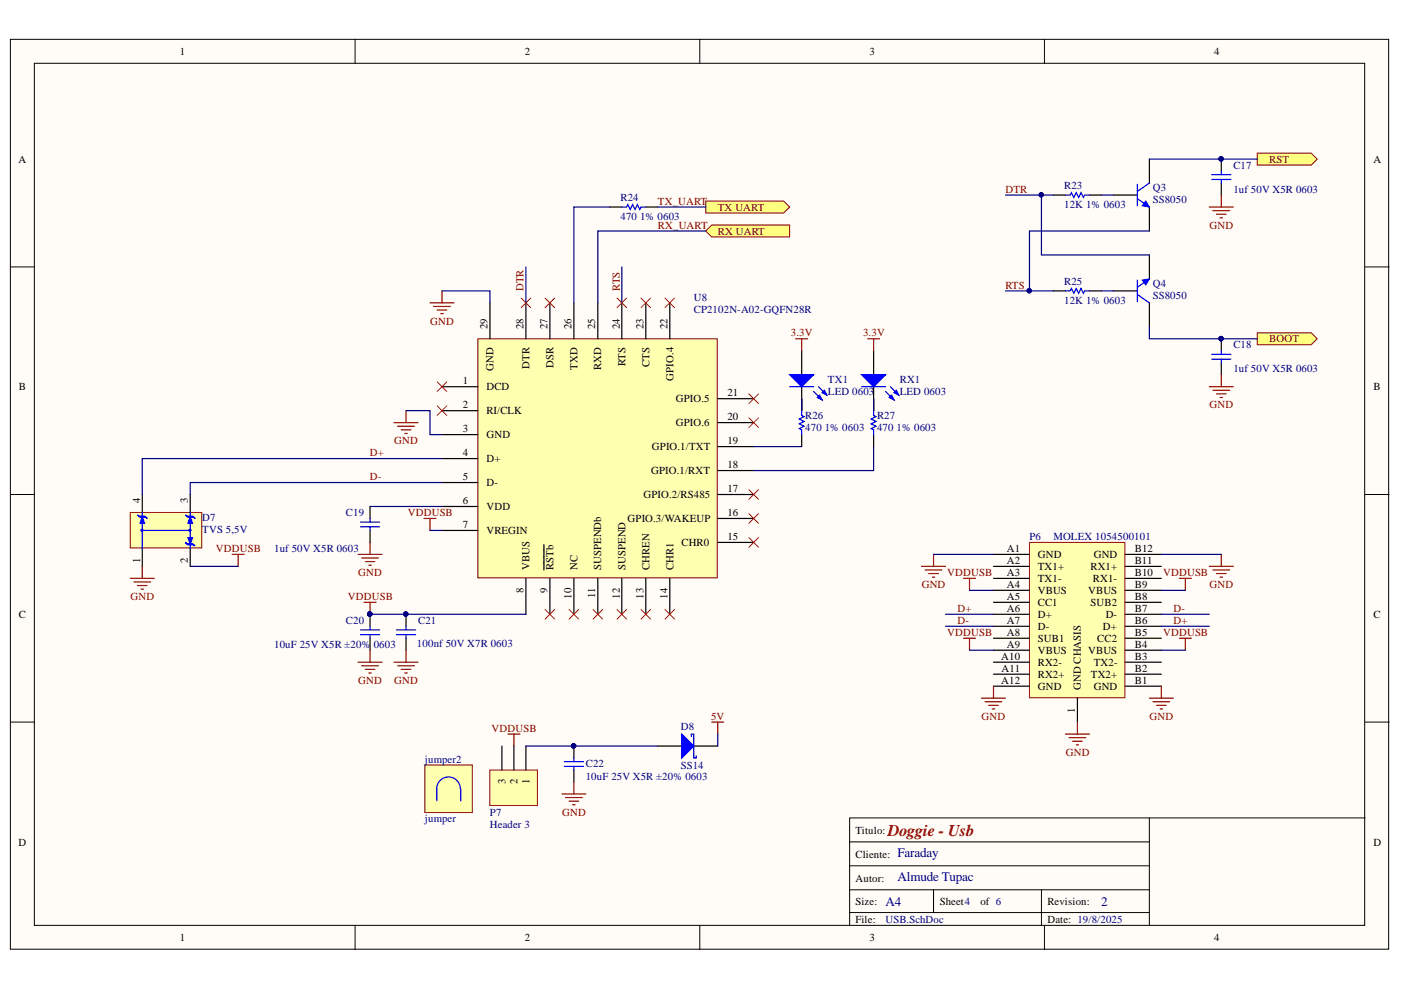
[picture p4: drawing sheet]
<svg xmlns="http://www.w3.org/2000/svg" width="297mm" height="210mm" viewBox="0 0 297 210" stroke-linecap="round" stroke-linejoin="round" font-family="sans-serif">
<defs><g id="words">
<text font-size="3.5" fill="#800000" x="188.2" y="177.3">Doggie - Usb</text>
<g font-size="2.8" fill="#000080">
<text x="190.3" y="181.7">Faraday</text>
<text x="190.3" y="186.8">Almude Tupac</text>
<text x="187.7" y="192.1">A4</text>
<text x="233.5" y="192.1">2</text>
</g>
<g font-size="2.3">
<text x="38.2" y="11.7">1</text>
<text x="111.2" y="11.7">2</text>
<text x="184.3" y="11.7">3</text>
<text x="257.4" y="11.7">4</text>
<text x="3.9" y="34.5">A</text>
<text x="291.2" y="34.5">A</text>
<text x="103.4" y="69.8" transform="rotate(-90 103.4 69.8)">29</text>
<text x="111" y="69.8" transform="rotate(-90 111 69.8)">28</text>
<text x="116.1" y="69.8" transform="rotate(-90 116.1 69.8)">27</text>
<text x="121.1" y="69.8" transform="rotate(-90 121.1 69.8)">26</text>
<text x="126.2" y="69.8" transform="rotate(-90 126.2 69.8)">25</text>
<text x="131.4" y="69.8" transform="rotate(-90 131.4 69.8)">24</text>
<text x="136.5" y="69.8" transform="rotate(-90 136.5 69.8)">23</text>
<text x="141.5" y="69.8" transform="rotate(-90 141.5 69.8)">22</text>
<text x="132.7" y="77.7" transform="rotate(-90 132.7 77.7)">RTS</text>
<text x="137.7" y="77.8" transform="rotate(-90 137.7 77.8)">CTS</text>
<text x="4" y="82.8">B</text>
<text x="98.1" y="81.5">1</text>
<text x="103.1" y="82.8">DCD</text>
<text x="104.6" y="78.6" transform="rotate(-90 104.6 78.6)">GND</text>
<text x="112.3" y="78.2" transform="rotate(-90 112.3 78.2)">DTR</text>
<text x="117.3" y="78.1" transform="rotate(-90 117.3 78.1)">DSR</text>
<text x="122.4" y="78.4" transform="rotate(-90 122.4 78.4)">TXD</text>
<text x="127.5" y="78.4" transform="rotate(-90 127.5 78.4)">RXD</text>
<text x="142.8" y="80.7" transform="rotate(-90 142.8 80.7)">GPIO.4</text>
<text x="291.2" y="82.8">B</text>
<text x="98.1" y="86.6">2</text>
<text x="103.1" y="87.8">RI/CLK</text>
<text x="143.3" y="85.3">GPIO.5</text>
<text x="154.2" y="89.1">20</text>
<text x="154.2" y="84">21</text>
<text x="98.1" y="91.6">3</text>
<text x="103.1" y="92.9">GND</text>
<text x="138.2" y="95.4">GPIO.1/TXT</text>
<text x="143.3" y="90.4">GPIO.6</text>
<text x="154.2" y="94.2">19</text>
<text x="98.1" y="96.7">4</text>
<text x="98.1" y="101.8">5</text>
<text x="103.1" y="98">D+</text>
<text x="138.1" y="100.5">GPIO.1/RXT</text>
<text x="154.2" y="99.2">18</text>
<text x="29.7" y="106.6" transform="rotate(-90 29.7 106.6)">4</text>
<text x="39.8" y="106.6" transform="rotate(-90 39.8 106.6)">3</text>
<text x="98.1" y="106.9">6</text>
<text x="103.1" y="103">D-</text>
<text x="136.5" y="105.7">GPIO.2/RS485</text>
<text x="154.2" y="104.4">17</text>
<text x="98.1" y="112">7</text>
<text x="103.1" y="108.2">VDD</text>
<text x="103.1" y="113.3">VREGIN</text>
<text x="133.1" y="110.7">GPIO.3/WAKEUP</text>
<text x="154.2" y="109.5">16</text>
<text x="29.7" y="119.4" transform="rotate(-90 29.7 119.4)">1</text>
<text x="39.8" y="119.4" transform="rotate(-90 39.8 119.4)">2</text>
<text x="144.5" y="115.8">CHR0</text>
<text x="154.2" y="114.5">15</text>
<text x="213.4" y="117.1">A1</text>
<text x="213.4" y="119.6">A2</text>
<text x="220" y="118.3">GND</text>
<text x="231.9" y="118.3">GND</text>
<text x="240.6" y="119.6">B11</text>
<text x="240.6" y="117.1">B12</text>
<text x="111" y="125.8" transform="rotate(-90 111 125.8)">8</text>
<text x="112.3" y="120.9" transform="rotate(-90 112.3 120.9)">VBUS</text>
<text x="116.1" y="125.8" transform="rotate(-90 116.1 125.8)">9</text>
<text x="117.3" y="120.9" transform="rotate(-90 117.3 120.9)">RSTb</text>
<text x="122.4" y="120.9" transform="rotate(-90 122.4 120.9)">NC</text>
<text x="127.5" y="120.9" transform="rotate(-90 127.5 120.9)">SUSPENDb</text>
<text x="132.7" y="120.9" transform="rotate(-90 132.7 120.9)">SUSPEND</text>
<text x="137.7" y="120.9" transform="rotate(-90 137.7 120.9)">CHREN</text>
<text x="142.8" y="120.9" transform="rotate(-90 142.8 120.9)">CHR1</text>
<text x="213.4" y="122.1">A3</text>
<text x="213.4" y="124.7">A4</text>
<text x="220" y="120.9">TX1+</text>
<text x="220" y="123.4">TX1-</text>
<text x="220" y="125.9">VBUS</text>
<text x="230.7" y="125.9">VBUS</text>
<text x="231.2" y="120.9">RX1+</text>
<text x="231.7" y="123.4">RX1-</text>
<text x="240.6" y="124.7">B9</text>
<text x="240.6" y="122.1">B10</text>
<text x="4" y="131">C</text>
<text x="121.1" y="127" transform="rotate(-90 121.1 127)">10</text>
<text x="126.2" y="126.9" transform="rotate(-90 126.2 126.9)">11</text>
<text x="131.4" y="127" transform="rotate(-90 131.4 127)">12</text>
<text x="136.5" y="127" transform="rotate(-90 136.5 127)">13</text>
<text x="141.5" y="127" transform="rotate(-90 141.5 127)">14</text>
<text x="213.4" y="127.2">A5</text>
<text x="213.4" y="129.8">A6</text>
<text x="220" y="128.5">CC1</text>
<text x="220" y="131">D+</text>
<text x="231.2" y="128.5">SUB2</text>
<text x="234.4" y="131">D-</text>
<text x="240.6" y="129.8">B7</text>
<text x="240.6" y="127.2">B8</text>
<text x="291.2" y="131">C</text>
<text x="213.4" y="132.3">A7</text>
<text x="213.4" y="134.8">A8</text>
<text x="213.4" y="137.4">A9</text>
<text x="220" y="133.6">D-</text>
<text x="220" y="136.1">SUB1</text>
<text x="232.6" y="136.1">CC2</text>
<text x="233.8" y="133.6">D+</text>
<text x="240.6" y="137.4">B4</text>
<text x="240.6" y="134.8">B5</text>
<text x="240.6" y="132.3">B6</text>
<text x="212.3" y="139.9">A10</text>
<text x="212.3" y="142.4">A11</text>
<text x="220" y="138.6">VBUS</text>
<text x="220" y="141.2">RX2-</text>
<text x="220" y="143.7">RX2+</text>
<text x="230.7" y="138.6">VBUS</text>
<text x="231.3" y="143.7">TX2+</text>
<text x="231.9" y="141.2">TX2-</text>
<text x="240.6" y="142.4">B2</text>
<text x="240.6" y="139.9">B3</text>
<text x="212.3" y="145">A12</text>
<text x="220" y="146.2">GND</text>
<text x="229.2" y="146.2" transform="rotate(-90 229.2 146.2)">GND CHASIS</text>
<text x="231.9" y="146.2">GND</text>
<text x="240.6" y="145">B1</text>
<text x="227.9" y="151.2" transform="rotate(-90 227.9 151.2)">1</text>
<text x="107.2" y="166.2" transform="rotate(-90 107.2 166.2)">3</text>
<text x="109.7" y="166.2" transform="rotate(-90 109.7 166.2)">2</text>
<text x="112.3" y="166.2" transform="rotate(-90 112.3 166.2)">1</text>
<text x="3.9" y="179.3">D</text>
<text x="181.4" y="176.8">Titulo:</text>
<text x="291.2" y="179.3">D</text>
<text x="181.4" y="181.8">Cliente:</text>
<text x="181.4" y="192">Size:</text>
<text x="181.4" y="186.9">Autor:</text>
<text x="199.2" y="192">Sheet4</text>
<text x="207.9" y="192">of 6</text>
<text x="222.1" y="192">Revision:</text>
<text x="181.4" y="195.8">File:</text>
<text x="222.1" y="195.8">Date: 19/8/2025</text>
<text x="38.2" y="199.6">1</text>
<text x="111.2" y="199.6">2</text>
<text x="184.3" y="199.6">3</text>
<text x="257.4" y="199.6">4</text>
</g>
<g font-size="2.3" fill="#000080">
<text x="261.5" y="35.7">C17</text>
<text x="225.6" y="40.1">R23</text>
<text x="244.4" y="40.6">Q3</text>
<text x="261.5" y="40.8">1uf 50V X5R 0603</text>
<text x="131.6" y="42.6">R24</text>
<text x="131.6" y="46.7">470</text>
<text x="135.7" y="46.7">1% 0603</text>
<text x="225.6" y="44.2">12K 1% 0603</text>
<text x="244.4" y="43.1">SS8050</text>
<text x="147.1" y="63.7">U8</text>
<text x="225.6" y="60.4">R25</text>
<text x="225.6" y="64.5">12K 1% 0603</text>
<text x="244.4" y="60.9">Q4</text>
<text x="244.4" y="63.5">SS8050</text>
<text x="147.1" y="66.3">CP2102N-A02-GQFN28R</text>
<text x="261.5" y="73.9">C18</text>
<text x="175.5" y="81.2">TX1</text>
<text x="175.5" y="83.8">LED 0603</text>
<text x="190.8" y="81.2">RX1</text>
<text x="190.8" y="83.8">LED 0603</text>
<text x="261.5" y="78.9">1uf 50V X5R 0603</text>
<text x="170.7" y="88.8">R26</text>
<text x="185.9" y="88.8">R27</text>
<text x="170.7" y="91.4">470</text>
<text x="174.9" y="91.4">1% 0603</text>
<text x="185.9" y="91.4">470</text>
<text x="190.1" y="91.4">1% 0603</text>
<text x="42.9" y="110.5">D7</text>
<text x="42.9" y="113">TVS 5,5V</text>
<text x="73.3" y="109.5">C19</text>
<text x="58.1" y="117.1">1uf 50V X5R 0603</text>
<text x="218.3" y="114.5">P6</text>
<text x="223.3" y="114.5">MOLEX 1054500101</text>
<text x="58.1" y="137.4">10uF 25V X5R ±20%</text>
<text x="73.3" y="132.3">C20</text>
<text x="79.2" y="137.4">0603</text>
<text x="88.4" y="137.1">100nf 50V X7R 0603</text>
<text x="88.7" y="132.3">C21</text>
<text x="144.3" y="154.9">D8</text>
<text x="90.1" y="161.7">jumper2</text>
<text x="124.2" y="162.7">C22</text>
<text x="124.2" y="165.3">10uF 25V X5R ±20% 0603</text>
<text x="144.3" y="163.1">SS14</text>
<text x="103.9" y="173">P7</text>
<text x="90.1" y="174.4">jumper</text>
<text x="103.9" y="175.5">Header 3</text>
<text x="187.7" y="195.8">USB.SchDoc</text>
</g>
<g font-size="2.3" fill="#800000">
<text x="269.1" y="34.5">RST</text>
<text x="213.2" y="40.8">DTR</text>
<text x="139.5" y="43.4">TX_UART</text>
<text x="152.2" y="44.7">TX UART</text>
<text x="139.5" y="48.5">RX_UART</text>
<text x="152.2" y="49.8">RX UART</text>
<text x="256.4" y="48.5">GND</text>
<text x="111" y="61.7" transform="rotate(-90 111 61.7)">DTR</text>
<text x="131.4" y="61.7" transform="rotate(-90 131.4 61.7)">RTS</text>
<text x="213.2" y="61.2">RTS</text>
<text x="91.2" y="68.8">GND</text>
<text x="167.7" y="71.3">3.3V</text>
<text x="183" y="71.3">3.3V</text>
<text x="269.1" y="72.6">BOOT</text>
<text x="256.4" y="86.6">GND</text>
<text x="83.6" y="94.2">GND</text>
<text x="78.4" y="96.7">D+</text>
<text x="78.4" y="101.8">D-</text>
<text x="86.5" y="109.5">VDDUSB</text>
<text x="45.8" y="117.1">VDDUSB</text>
<text x="76" y="122.1">GND</text>
<text x="195.4" y="124.7">GND</text>
<text x="200.8" y="122.1">VDDUSB</text>
<text x="246.6" y="122.1">VDDUSB</text>
<text x="256.4" y="124.7">GND</text>
<text x="27.7" y="127.2">GND</text>
<text x="73.8" y="127.2">VDDUSB</text>
<text x="203" y="129.8">D+</text>
<text x="248.8" y="129.8">D-</text>
<text x="200.8" y="134.8">VDDUSB</text>
<text x="203" y="132.3">D-</text>
<text x="246.6" y="134.8">VDDUSB</text>
<text x="248.8" y="132.3">D+</text>
<text x="76" y="145">GND</text>
<text x="83.6" y="145">GND</text>
<text x="104.2" y="155.1">VDDUSB</text>
<text x="150.8" y="152.6">5V</text>
<text x="208.1" y="152.6">GND</text>
<text x="243.7" y="152.6">GND</text>
<text x="226" y="160.2">GND</text>
<text x="119.2" y="173">GND</text>
</g>
</g></defs>
<g fill="#fffcf8" stroke="#000" stroke-width=".21">
<path d="M2.2 8.3h292.2v193h-292.2z"/>
<path d="M7.3 13.4h282v182.8h-282z"/>
</g>
<g fill="none" stroke="#000" stroke-width=".21">
<path d="M75.3 8.3v5.1M148.4 8.3v5.1M221.4 8.3v5.1M2.2 56.6h5.1M289.4 56.6h5.1M2.2 104.8h5.1M289.4 104.8h5.1M2.2 153.1h5.1M289.4 153.1h5.1M180.1 178.5h63.6M243.7 173.4v22.9M289.4 173.4h-109.3v22.9"/>
<path d="M75.3 196.3v5.1M148.4 196.3v5.1M180.1 188.7h63.6M180.1 193.5h63.6M180.1 183.6h63.6M197.9 188.7v4.8M220.8 188.7v7.6M221.4 196.3v5.1"/>
</g>
<path d="M101.3 71.8h50.8v50.7h-50.8z" fill="#ffffb0" stroke="#800000" stroke-width=".21"/>
<g fill="none" stroke="#000" stroke-width=".25">
<path d="M129.3 43.9h2.5M136.9 43.9h2.6M103.9 64.2v7.6M111.5 64.2v7.6M116.6 64.2v7.6M121.7 64.2v7.6M126.8 64.2v7.6M131.8 64.2v7.6M136.9 64.2v7.6M142 64.2v7.6M93.7 82h7.6M93.7 87.1h7.6"/>
<path d="M93.7 92.1h7.6M93.7 97.2h7.6M152.2 99.8h7.6M152.2 94.7h7.6M152.2 89.6h7.6M152.2 84.5h7.6M78.5 107.4v2.5M78.5 112.5v2.5M93.7 102.3h7.6M93.7 107.4h7.6M93.7 112.5h7.6M115.3 115.5v5.3"/>
<path d="M152.2 115h7.6M152.2 109.9h7.6M152.2 104.8h7.6M78.5 130.2v2.6M78.5 135.3v2.6M86.1 130.2v2.6M86.1 135.3v2.6M111.5 122.6v7.6M116.6 122.6v7.6M121.7 122.6v7.6M126.8 122.6v7.6M131.8 122.6v7.6"/>
<path d="M136.9 122.6v7.6M142 122.6v7.6M139.5 158.2h5M147.1 158.2h5.1"/>
</g>
<g fill="none" stroke="#800000" stroke-width=".25">
<path d="M91.2 64.2h5.1M91.9 65h3.6M92.7 65.7h2M93.5 66.5h.5M93.7 61.7v2.5M83.5 89.6h5.1M84.3 90.4h3.6M85.1 91.1h2M85.8 91.9h.5M86.1 87.1v2.5M75.9 117.5h5.1M76.7 118.3h3.5"/>
<path d="M77.4 119.1h2.1M78.2 119.8h.5M78.5 115v2.5M89.9 109.9h2.5M91.2 109.9v2.6M77.2 127.7h2.5M78.5 127.7v2.5M78.5 137.9v2.5M86.1 137.9v2.5M75.9 140.4h5.1M76.7 141.2h3.5M77.4 141.9h2.1"/>
<path d="M78.2 142.7h.5M83.5 140.4h5.1M84.3 141.2h3.6M85.1 141.9h2M85.8 142.7h.5"/>
</g>
<g fill="#000080" stroke="#000080" stroke-width=".21">
<circle cx="86" cy="130.2" r=".46"/>
<circle cx="78.4" cy="130.2" r=".46"/>
</g>
<g fill="none" stroke="#00f" stroke-width=".25">
<path d="M131.8 43.9h1.1l.2-.5 .5 1 .5-1 .5 1 .5-1 .6 1 .2-.5h1M76.4 110.7h4.1M76.4 111.7h4.1M78.5 109.9v.8M78.5 111.7v.8M76.4 133.5h4.1M76.4 134.6h4.1M78.5 132.8v.7M78.5 134.6v.7M84.1 133.5h4M84.1 134.6h4M86.1 132.8v.7"/>
<path d="M86.1 134.6v.7"/>
</g>
<g fill="none" stroke="#f00" stroke-width=".21">
<path d="M115.6 63.2l2 2M117.6 63.2l-2 2M135.9 63.2l2 2M137.9 63.2l-2 2M141 63.2l2 2M143 63.2l-2 2M92.7 81l2 2M92.7 86.1l2 2M94.7 86.1l-2 2M94.7 81l-2 2M158.8 88.6l2 2M158.8 83.5l2 2"/>
<path d="M160.8 88.6l-2 2M160.8 83.5l-2 2M158.8 114l2 2M158.8 108.9l2 2M158.8 103.8l2 2.1M160.8 114l-2 2M160.8 108.9l-2 2M160.8 103.8l-2 2.1M115.6 129.2l2 2.1M117.6 129.2l-2 2.1M120.7 129.2l2 2.1M122.7 129.2l-2 2.1"/>
<path d="M125.7 129.2l2.1 2.1M127.8 129.2l-2.1 2.1M130.8 129.2l2.1 2.1M132.9 129.2l-2.1 2.1M135.9 129.2l2 2.1M137.9 129.2l-2 2.1M141 129.2l2 2.1M143 129.2l-2 2.1"/>
</g>
<path d="M144.5 155.6l2.6 2.6-2.6 2.5z" fill="#00f"/>
<path d="M144.5 155.6l2.6 2.6-2.6 2.5zM146.6 156.1v-.5h.5v5.1h.5v-.5M119.6 161.5h4.1M119.6 162.5h4.1M121.7 160.7v.8M121.7 162.5v.8" fill="none" stroke="#00f" stroke-width=".25"/>
<path d="M121.7 158.2v2.5M121.7 163.3v2.5" fill="none" stroke="#000" stroke-width=".25"/>
<circle cx="121.6" cy="158.1" r=".47" fill="#000080" stroke="#000080" stroke-width=".21"/>
<path d="M150.9 153.1h2.5M152.2 153.1v2.5M119.1 168.3h5.1M119.9 169.1h3.6M120.7 169.9h2M121.4 170.6h.5M121.7 165.8v2.5" fill="none" stroke="#800000" stroke-width=".25"/>
<path d="M27.6 108.7h15.2v7.5h-15.2z" fill="#ffffb0" stroke="#800000" stroke-width=".21"/>
<path d="M30.2 104.8v3.9M30.2 116.3v3.8M40.3 104.8v3.9M40.3 116.3v3.8" fill="none" stroke="#000" stroke-width=".25"/>
<path d="M30.2 109.9v6.4" fill="none" stroke="#00f" stroke-width=".25"/>
<path d="M30.2 109.5l.5 1.4h-1z" fill="#00f"/>
<path d="M30.2 109.5l.5 1.4h-1z" fill="none" stroke="#00f" stroke-width=".21"/>
<path d="M30.2 109.7h.7l.3 .2-.5-.5h-1.3l-.3-.2 .6 .5h1.2l.3 .2M30.2 108.7v.7M40.3 109.9v2.6" fill="none" stroke="#00f" stroke-width=".25"/>
<path d="M40.3 109.5l.5 1.4h-1z" fill="#00f"/>
<path d="M40.3 109.5l.5 1.4h-1z" fill="none" stroke="#00f" stroke-width=".21"/>
<path d="M40.3 109.7h.8l.2 .2-.5-.5h-1.2l-.3-.2 .5 .5h1.3l.2 .2M40.3 108.7v.7M40.3 112.5v2.5" fill="none" stroke="#00f" stroke-width=".25"/>
<circle cx="40.3" cy="112.4" r=".21" fill="#00f" stroke="#00f" stroke-width=".25"/>
<path d="M39.8 114h1l-.5 1.4z" fill="#00f"/>
<path d="M39.8 114h1l-.5 1.4z" fill="none" stroke="#00f" stroke-width=".21"/>
<path d="M30.2 112.5h10.1M39.3 115l.3 .3h1.2l.5 .5-.2-.3h-1.3l-.5-.5 .3 .3h.7M40.3 115.5v.8" fill="none" stroke="#00f" stroke-width=".25"/>
<circle cx="30.1" cy="112.4" r=".21" fill="#00f" stroke="#00f" stroke-width=".25"/>
<path d="M49.2 117.5h2.6M50.5 117.5v2.6M27.6 122.6h5.1M28.4 123.4h3.5M29.1 124.1h2.1M29.9 124.9h.5M30.2 120.1v2.5" fill="none" stroke="#800000" stroke-width=".25"/>
<path d="M170 74.4v5.1M170 82v5.1" fill="none" stroke="#000" stroke-width=".25"/>
<path d="M167.4 79.5h5.1l-2.5 2.5z" fill="#00f"/>
<path d="M167.4 79.5h5.1l-2.5 2.5zM172.5 83l1.8 1.8M173.5 82l1.8 1.8" fill="none" stroke="#00f" stroke-width=".25"/>
<path d="M173.3 84.3l.5-.5 .5 1z" fill="#00f"/>
<path d="M173.3 84.3l.5-.5 .5 1z" fill="none" stroke="#00f" stroke-width=".25"/>
<path d="M174.3 83.3l.5-.5 .5 1z" fill="#00f"/>
<path d="M167.4 82h5.1M170 87.1v1l.5 .2-1 .5 1 .6-1 .5 1 .5-1 .5 .5 .2v1M174.3 83.3l.5-.5 .5 1z" fill="none" stroke="#00f" stroke-width=".25"/>
<path d="M185.2 74.4v5.1M170 84.5v2.6M170 92.1v2.6M185.2 82v5.1" fill="none" stroke="#000" stroke-width=".25"/>
<path d="M182.7 79.5h5.1l-2.6 2.5z" fill="#00f"/>
<path d="M182.7 79.5h5.1l-2.6 2.5zM187.8 83l1.7 1.8M188.8 82l1.8 1.8" fill="none" stroke="#00f" stroke-width=".25"/>
<path d="M188.5 84.3l.5-.5 .5 1z" fill="#00f"/>
<path d="M188.5 84.3l.5-.5 .5 1z" fill="none" stroke="#00f" stroke-width=".25"/>
<path d="M189.5 83.3l.5-.5 .6 1z" fill="#00f"/>
<path d="M182.7 82h5.1M185.2 87.1v1l.5 .2-1 .5 1 .6-1 .5 1 .5-1 .5 .5 .2v1M189.5 83.3l.5-.5 .6 1z" fill="none" stroke="#00f" stroke-width=".25"/>
<path d="M185.2 84.5v2.6M185.2 92.1v2.6" fill="none" stroke="#000" stroke-width=".25"/>
<path d="M168.7 71.8h2.5M170 71.8v2.6M183.9 71.8h2.6M185.2 71.8v2.6" fill="none" stroke="#800000" stroke-width=".25"/>
<path d="M103.9 163.3h10v7.5h-10z" fill="#ffffb0" stroke="#800000" stroke-width=".21"/>
<path d="M106.4 158.2v5.1M109 158.2v5.1M111.5 158.2v5.1" fill="none" stroke="#000" stroke-width=".25"/>
<path d="M90.1 162.2h10v10.1h-10z" fill="#ffffb0" stroke="#800000" stroke-width=".21"/>
<path d="M97.6 167.3a2.5 2.5 0 0 0-2.5-2.6 2.5 2.5 0 0 0-2.5 2.6v2.5M97.7 167.3v2.5" fill="none" stroke="#00f" stroke-width=".25"/>
<g fill="#ffff80" stroke="#800000" stroke-width=".21">
<path d="M149.6 42.6h16.6l1.2 1.3-1.2 1.3h-16.6z" fill-rule="evenodd"/>
<path d="M149.6 49l1.3-1.3h16.5v2.5h-16.5z" fill-rule="evenodd"/>
</g>
<path d="M107.7 155.6h2.5M109 155.6v2.6" fill="none" stroke="#800000" stroke-width=".25"/>
<path d="M110.5 63.2l2 2M112.5 63.2l-2 2M130.8 63.2l2.1 2M132.9 63.2l-2.1 2" fill="none" stroke="#f00" stroke-width=".21"/>
<path d="M223.3 41.4h2.6M231 41.4h2.5M243.7 54.1v5M223.3 61.7h2.6M231 61.7h2.5M236.1 61.7h5M243.7 64.2v5.1" fill="none" stroke="#000" stroke-width=".25"/>
<path d="M225.9 41.4h1l.3-.6 .5 1.1 .5-1.1 .5 1.1 .5-1.1 .5 1.1 .3-.5h1M241.1 59.4v4.6M243.7 59.1l-2.6 1.8M225.9 61.7h1l.3-.5 .5 1 .5-1 .5 1 .5-1 .5 1 .3-.5h1M241.1 62.4l2.6 1.8" fill="none" stroke="#00f" stroke-width=".25"/>
<path d="M242.2 59.4l1.5-.3-.8 1.3z" fill="#00f"/>
<path d="M242.2 59.4l1.5-.3-.8 1.3z" fill="none" stroke="#00f" stroke-width=".21"/>
<path d="M243.7 33.7v5.1M236.1 41.4h5M243.7 43.9v5.1" fill="none" stroke="#000" stroke-width=".25"/>
<path d="M241.1 39.1v4.5M243.7 38.8l-2.6 1.8M241.1 42.1l2.6 1.8" fill="none" stroke="#00f" stroke-width=".25"/>
<path d="M242.9 42.6l.8 1.3-1.5-.3z" fill="#00f"/>
<path d="M242.9 42.6l.8 1.3-1.5-.3z" fill="none" stroke="#00f" stroke-width=".21"/>
<path d="M258.9 33.7v2.6M258.9 38.8v2.6" fill="none" stroke="#000" stroke-width=".25"/>
<circle cx="258.9" cy="33.7" r=".46" fill="#000080" stroke="#000080" stroke-width=".21"/>
<path d="M256.9 37h4.1M256.9 38.1h4.1M258.9 36.3v.7M258.9 38.1v.7" fill="none" stroke="#00f" stroke-width=".25"/>
<path d="M256.4 43.9h5.1M257.2 44.7h3.5M257.9 45.4h2.1M258.7 46.2h.5M258.9 41.4v2.5" fill="none" stroke="#800000" stroke-width=".25"/>
<path d="M218.3 115h20.2v32.9h-20.2z" fill="#ffffb0" stroke="#800000" stroke-width=".21"/>
<g fill="none" stroke="#000" stroke-width=".25">
<path d="M210.6 117.5h7.7M238.6 117.5h7.6M210.6 120.1h7.7M210.6 122.6h7.7M210.6 125.2h7.7M210.6 127.7h7.7M210.6 130.2h7.7M210.6 132.8h7.7M210.6 135.3h7.7M210.6 137.9h7.7M238.6 120.1h7.6M238.6 122.6h7.6"/>
<path d="M238.6 125.2h7.6M238.6 127.7h7.6M238.6 130.2h7.6M238.6 132.8h7.6M238.6 135.3h7.6M238.6 137.9h7.6M210.6 140.4h7.7M210.6 142.9h7.7M210.6 145.5h7.7M228.4 148v5.1M238.6 140.4h7.6M238.6 142.9h7.6"/>
<path d="M238.6 145.5h7.6"/>
</g>
<g fill="none" stroke="#800000" stroke-width=".25">
<path d="M197.9 117.5v2.6M258.9 117.5v2.6M195.4 120.1h5.1M196.2 120.8h3.5M196.9 121.6h2M197.7 122.4h.5M204.3 122.6h2.5M204.3 135.3h2.5M205.6 122.6v2.6M205.6 135.3v2.6M250 122.6h2.6M250 135.3h2.6"/>
<path d="M251.3 122.6v2.6M251.3 135.3v2.6M256.4 120.1h5.1M257.2 120.8h3.5M257.9 121.6h2.1M258.7 122.4h.5M208.1 148h5.1M208.9 148.8h3.5M209.6 149.5h2.1M210.4 150.3h.5M210.6 145.5v2.5M225.9 155.6h5.1"/>
<path d="M226.7 156.4h3.5M227.4 157.2h2.1M228.2 157.9h.5M228.4 153.1v2.5M243.7 148h5.1M244.4 148.8h3.6M245.2 149.5h2M246 150.3h.5M246.2 145.5v2.5"/>
</g>
<g fill="#ffff80" stroke="#800000" stroke-width=".21">
<path d="M266.6 32.5h11.4l1.3 1.2-1.3 1.3h-11.4z" fill-rule="evenodd"/>
<path d="M266.6 70.6h11.4l1.3 1.2-1.3 1.3h-11.4z" fill-rule="evenodd"/>
</g>
<path d="M258.9 71.8v2.6M258.9 76.9v2.6" fill="none" stroke="#000" stroke-width=".25"/>
<g fill="#000080" stroke="#000080" stroke-width=".21">
<circle cx="258.9" cy="71.8" r=".46"/>
<circle cx="78.4" cy="130.2" r=".46"/>
<circle cx="86" cy="130.2" r=".46"/>
<circle cx="121.6" cy="158.1" r=".47"/>
<circle cx="258.9" cy="33.7" r=".46"/>
<circle cx="218.2" cy="61.6" r=".46"/>
<circle cx="220.8" cy="41.3" r=".46"/>
</g>
<path d="M256.9 75.1h4.1M256.9 76.1h4.1M258.9 74.4v.7M258.9 76.1v.8" fill="none" stroke="#00f" stroke-width=".25"/>
<path d="M258.9 79.5v2.5M256.4 82h5.1M257.2 82.8h3.5M257.9 83.5h2.1M258.7 84.3h.5" fill="none" stroke="#800000" stroke-width=".25"/>
<g fill="none" stroke="#000080" stroke-width=".25">
<path d="M243.7 33.7h22.9M111.5 56.6v7.6M129.3 43.9h-7.6v20.3M131.8 56.6v7.6M139.5 43.9h10.1M149.6 49h-22.8v15.2M213.2 41.4h10.1M220.8 41.4v12.7h22.9M233.5 41.4h2.6M243.7 49h-25.4v12.7M93.7 61.7h10.2v2.5M213.2 61.7h10.1"/>
<path d="M233.5 61.7h2.6M243.7 69.3v2.5h22.9M86.1 87.1h5.1v5h2.5M93.7 97.2h-63.5v7.6M159.8 94.7h10.2M170 84.5v2.6M185.2 94.7v5.1h-25.4M185.2 84.5v2.6M78.5 107.4h15.2M91.2 112.5h2.5M93.7 102.3h-53.4v2.5M197.9 117.5h12.7"/>
<path d="M246.2 117.5h12.7M40.3 120.1h10.2M78.5 130.2h33M200.5 132.8h10.1M200.5 130.2h10.1M205.6 125.2h5M205.6 137.9h5M246.2 125.2h5.1M246.2 137.9h5.1M246.2 132.8h10.2M246.2 130.2h10.2M111.5 158.2h28"/>
<path d="M152.2 155.6v2.6"/>
</g>
<use href="#words"/>
</svg>
